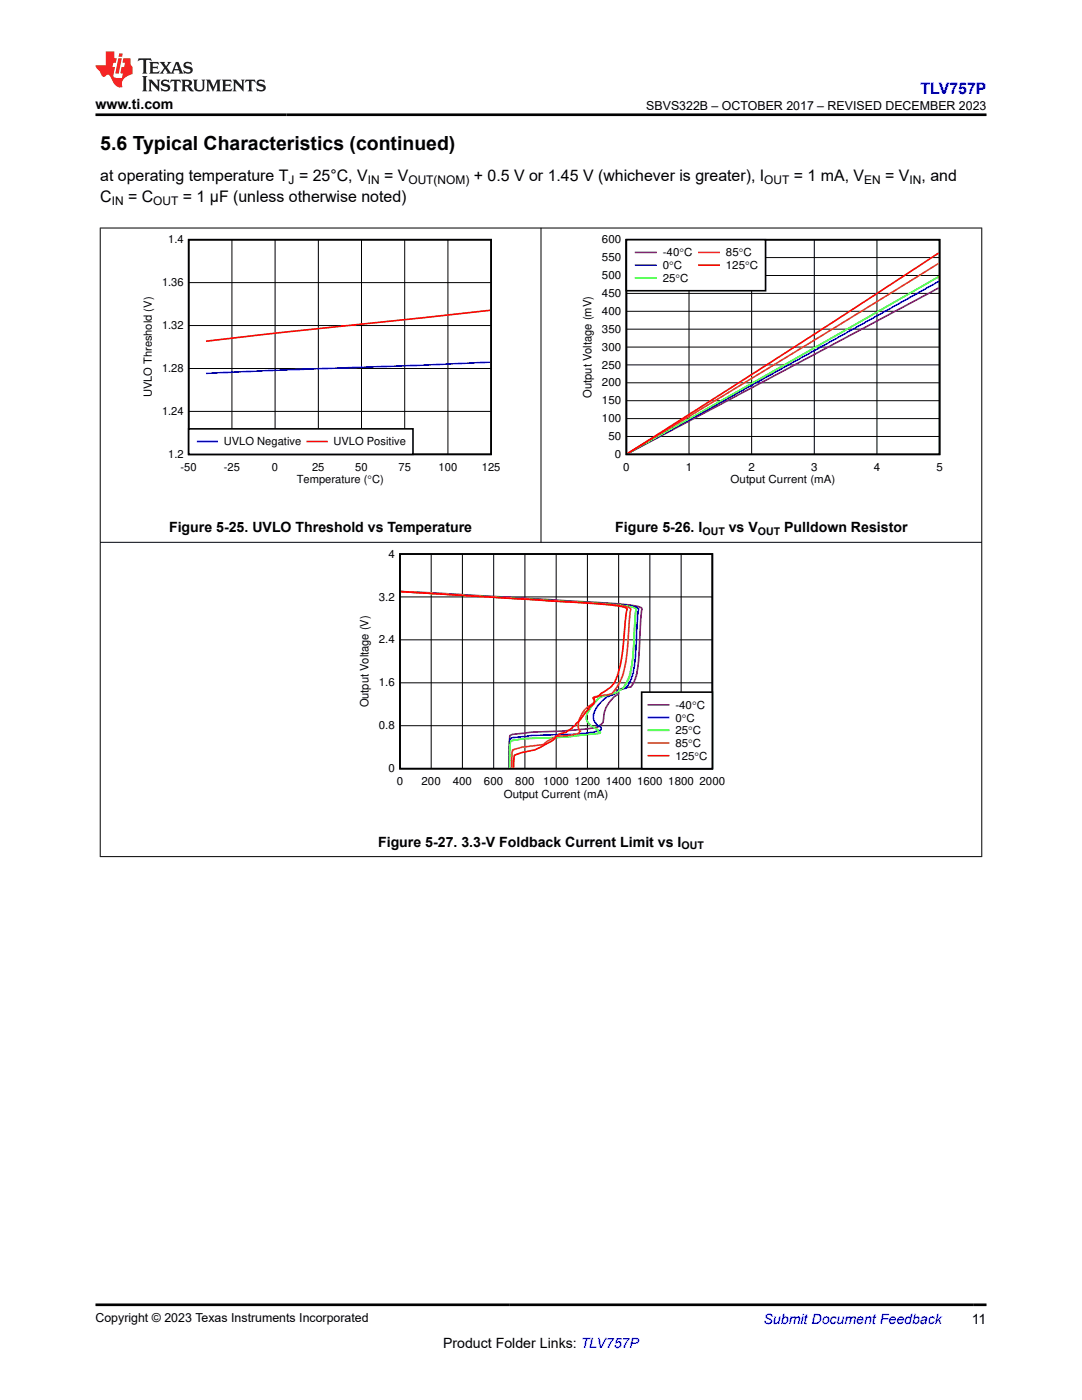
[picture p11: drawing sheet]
<svg xmlns="http://www.w3.org/2000/svg" width="216mm" height="279mm" viewBox="0 0 216 279" stroke-linecap="round" stroke-linejoin="round" font-family="sans-serif">
<defs><g id="words">
<text font-size="3.9" x="20" y="29.9">5.6 Typical Characteristics (continued)</text>
<text font-size="3.2" fill="#00f" x="183.7" y="18.7">TLV757P</text>
<g font-size="3.2">
<text x="20" y="40.3">C</text>
<text x="20" y="36.1">at operating temperature T = 25°C, V</text>
<text x="25.6" y="40.3">= C</text>
<text x="36.5" y="40.3">= 1 µF (unless otherwise noted)</text>
<text x="76.6" y="36.1">= V</text>
<text x="94.5" y="36.1">+ 0.5 V or 1.45 V (whichever is greater), I</text>
<text x="158.4" y="36.1">= 1 mA, V</text>
<text x="176.6" y="36.1">= V</text>
<text x="183.9" y="36.1">, and</text>
</g>
<g font-size="2.8">
<text x="19" y="21.8">www.ti.com</text>
<text x="33.7" y="106.2">Figure 5-25. UVLO Threshold vs Temperature</text>
<text x="122.8" y="106.2">Figure 5-26. I</text>
<text x="145.4" y="106.2">vs V</text>
<text x="156.5" y="106.2">Pulldown Resistor</text>
<text x="75.4" y="169">Figure 5-27. 3.3-V Foldback Current Limit vs I</text>
<text x="88.4" y="269">Product Folder Links: TLV757P</text>
<text x="193.9" y="264.2">11</text>
</g>
<text font-size="2.8" fill="#00f" x="152.4" y="264.2">Submit Document Feedback</text>
<g font-size="2.5">
<text x="129" y="21.9">SBVS322B – OCTOBER 2017 – REVISED DECEMBER 2023</text>
<text x="19" y="263.9">Copyright © 2023 Texas Instruments Incorporated</text>
</g>
<g font-size="2.4">
<text x="22.3" y="40.9">IN</text>
<text x="30.6" y="40.9">OUT</text>
<text x="57.6" y="36.7">J</text>
<text x="73.4" y="36.7">IN</text>
<text x="81.5" y="36.7">OUT(NOM)</text>
<text x="152.5" y="36.7">OUT</text>
<text x="172.5" y="36.7">EN</text>
<text x="181.5" y="36.7">IN</text>
</g>
<g font-size="2.3">
<text x="118" y="79.4" transform="rotate(-90 118 79.4)">Output Voltage (mV)</text>
<text x="73.5" y="141.2" transform="rotate(-90 73.5 141.2)">Output Voltage (V)</text>
</g>
<g font-size="2.2">
<text x="33.6" y="48.6">1.4</text>
<text x="120.1" y="52.1">550</text>
<text x="120.1" y="48.6">600</text>
<text x="132.2" y="51.2">-40qC</text>
<text x="132.2" y="53.7">0qC</text>
<text x="144.8" y="51.2">85qC</text>
<text x="144.8" y="53.7">125qC</text>
<text x="32.3" y="57.1">1.36</text>
<text x="120.1" y="59.3">450</text>
<text x="120.1" y="55.7">500</text>
<text x="132.2" y="56.2">25qC</text>
<text x="32.3" y="65.7">1.32</text>
<text x="120.1" y="62.9">400</text>
<text x="120.1" y="70">300</text>
<text x="120.1" y="66.4">350</text>
<text x="32.3" y="74.3">1.28</text>
<text x="120.1" y="77.1">200</text>
<text x="120.1" y="73.6">250</text>
<text x="30.3" y="79.3" transform="rotate(-90 30.3 79.3)">UVLO Threshold (V)</text>
<text x="32.3" y="82.8">1.24</text>
<text x="120.1" y="80.7">150</text>
<text x="44.6" y="88.9">UVLO Negative</text>
<text x="66.5" y="88.9">UVLO Positive</text>
<text x="120.1" y="84.3">100</text>
<text x="121.4" y="87.8">50</text>
<text x="33.6" y="91.4">1.2</text>
<text x="36" y="93.9">-50</text>
<text x="44.7" y="93.9">-25</text>
<text x="54.3" y="93.9">0</text>
<text x="62.3" y="93.9">25</text>
<text x="70.9" y="93.9">50</text>
<text x="79.5" y="93.9">75</text>
<text x="87.5" y="93.9">100</text>
<text x="96.1" y="93.9">125</text>
<text x="122.7" y="91.4">0</text>
<text x="124.3" y="93.9">0</text>
<text x="136.8" y="93.9">1</text>
<text x="149.3" y="93.9">2</text>
<text x="161.8" y="93.9">3</text>
<text x="174.3" y="93.9">4</text>
<text x="186.8" y="93.9">5</text>
<text x="59.2" y="96.5">Temperature (qC)</text>
<text x="145.8" y="96.5">Output Current (mA)</text>
<text x="77.5" y="111.3">4</text>
<text x="75.6" y="119.9">3.2</text>
<text x="75.6" y="128.4">2.4</text>
<text x="75.6" y="137">1.6</text>
<text x="134.8" y="141.5">-40qC</text>
<text x="134.8" y="144">0</text>
<text x="136" y="144">qC</text>
<text x="75.6" y="145.6">0.8</text>
<text x="134.8" y="146.5">25qC</text>
<text x="134.8" y="149.1">85qC</text>
<text x="77.5" y="154.1">0</text>
<text x="134.8" y="151.6">125qC</text>
<text x="79.2" y="156.7">0</text>
<text x="84.1" y="156.7">200</text>
<text x="90.3" y="156.7">400</text>
<text x="96.6" y="156.7">600</text>
<text x="100.5" y="159.2">Output Current (mA)</text>
<text x="102.8" y="156.7">800</text>
<text x="108.4" y="156.7">1000</text>
<text x="114.6" y="156.7">1200</text>
<text x="120.9" y="156.7">1400</text>
<text x="127.1" y="156.7">1600</text>
<text x="133.3" y="156.7">1800 2000</text>
</g>
<g font-size="2.1">
<text x="140.2" y="106.8">OUT</text>
<text x="151.2" y="106.8">OUT</text>
<text x="136" y="169.5">OUT</text>
</g>
</g></defs>
<path d="M37.6 47.8h60.4v42.9h-60.4z" fill="none" stroke="#000" stroke-width=".32"/>
<path d="M37.6 56.4h60.4M46.3 47.8v42.9M54.9 47.8v42.9M63.5 47.8v42.9M72.1 47.8v42.9M80.8 47.8v42.9M89.4 47.8v42.9M37.6 73.5h60.4M37.6 65h60.4M37.6 82.1h60.4" fill="none" stroke="#000" stroke-width=".2"/>
<path d="M97.8 72.3l-56.7 2.2" fill="none" stroke="#00f" stroke-width=".32"/>
<path d="M97.8 61.9l-42.9 4.6-13.8 1.6" fill="none" stroke="#f00" stroke-width=".32"/>
<path d="M37.6 85.6h44.8v5.1h-44.8z" fill-rule="evenodd" fill="#fff"/>
<path d="M37.6 85.6h44.8v5.1h-44.8z" fill="none" stroke="#000" stroke-width=".32"/>
<path d="M39.4 88.1h3.9" fill="none" stroke="#00f" stroke-width=".32"/>
<path d="M61.3 88.1h3.9" fill="none" stroke="#f00" stroke-width=".32"/>
<path d="M125 47.8h62.5v42.9h-62.5z" fill="none" stroke="#000" stroke-width=".33"/>
<g fill="none" stroke="#000" stroke-width=".2">
<path d="M125 58.6h62.5M125 55h62.5M125 51.4h62.5M137.5 47.8v42.9M150 47.8v42.9M162.5 47.8v42.9M175 47.8v42.9M125 80h62.5M125 76.4h62.5M125 72.8h62.5M125 69.3h62.5M125 65.7h62.5"/>
<path d="M125 62.1h62.5M125 87.1h62.5M125 83.5h62.5"/>
</g>
<path d="M187.3 57.5l-62 33" fill="none" stroke="#7f007f" stroke-width=".33"/>
<path d="M187.3 56.2l-62 34.3" fill="none" stroke="#00f" stroke-width=".33"/>
<path d="M187.3 55.2l-62.1 35.3" fill="none" stroke="#01ff00" stroke-width=".33"/>
<path d="M187.3 52.5l-27.3 16.9-34.8 21.1" fill="none" stroke="#ff6500" stroke-width=".33"/>
<path d="M187.3 50.5l-24.8 16.2-37.3 23.8" fill="none" stroke="#f00" stroke-width=".33"/>
<path d="M125 47.8h27.7v10.2h-27.7z" fill-rule="evenodd" fill="#fff"/>
<path d="M125 47.8h27.8v10.2h-27.8zM79.8 110.6h62.3v42.8h-62.3z" fill="none" stroke="#000" stroke-width=".33"/>
<path d="M126.8 50.4h4.1M80.1 118.1l33.5 1.8a105.9 105.9 0 0 1 13.7 1.1l.7 .3 .1 .2-.3 2.7-.4 8.1a11.1 11.1 0 0 1-1.4 4.8l-1.7 .2-1.5 .5 .5 .2 .2 .4a6.3 6.3 0 0 0-3.1 5.6l-.3 .4-.7 .6a38.9 38.9 0 0 1-7.3 .9l-6.1 .2-3.7 .5-.5 .2-.2 1.3v5.1" fill="none" stroke="#7f007f" stroke-width=".33"/>
<path d="M126.8 52.9h4.1M80 118.1l31.8 1.8a138.6 138.6 0 0 1 14.4 1.1l.9 .3 .4 .2-.3 1.4-.6 9.9a7.4 7.4 0 0 1-1.7 4.5l-1.5 .5a1.02 1.02 0 0 1-1.1 .8 5.5 5.5 0 0 0-3.9 4.7 2.47 2.47 0 0 0 1.4 1.7l.2 .5-.2 .2a14.7 14.7 0 0 1-5.7 .9l-8 .2-3.8 .4a1.09 1.09 0 0 0-.6 1.4l-.1 4.6" fill="none" stroke="#00f" stroke-width=".33"/>
<path d="M126.8 55.4h4.1M80 118.1l31.1 1.8a142.7 142.7 0 0 1 14.5 1.1l1 .3 .4 .2-.9 10.8a12.2 12.2 0 0 1-1.5 4.8l-.5 .5-.6 .2-.4 .4-1.5 .4a4.9 4.9 0 0 0-3.5 2.4l-.5 .6a2.05 2.05 0 0 0 .8 3.4l.9 .7v.2l.5 .2-.1 .2-2.1 .3a90.7 90.7 0 0 1-12.9 .8l-2.8 .4-.2 1.3v4.1" fill="none" stroke="#01ff00" stroke-width=".33"/>
<path d="M139.5 50.4h4M80 118.1l30.6 1.8a133.3 133.3 0 0 1 14.1 1.1l.9 .3 .3 .2-.2 1.4-.7 8.6a11.3 11.3 0 0 1-2.9 6.9l-3.4 .7-.4 .2 .1 .2a.62 .62 0 0 1 .2 .6 .62 .62 0 0 1-.5 .5 5.1 5.1 0 0 0-2.7 4.2l-.1 .2 .1 .5 .4 .4-.3 .4-1.9 .5-2.7 .2-1.6 .8-.8 .8-4.4 .5-1.8 .6-.2 3.5" fill="none" stroke="#ff6500" stroke-width=".33"/>
<path d="M139.5 52.9h4M80 118.1l29.9 1.8a149.9 149.9 0 0 1 14 1.1l1 .3 .3 .2-.3 1.4-.6 6.7-.4 2.4a10 10 0 0 1-2 5.1l-2 1.3a2.09 2.09 0 0 1-1.5 .9 1.08 1.08 0 0 1-.5 1.7l-.4 .2-.1 .4-1.7 2.2-.8 .6-.1 .4-.6 .2v.3l-1.2 .8-.8 .2a2.8 2.8 0 0 0-1.8 1.3l-.6 .5a13.2 13.2 0 0 1-5.7 2.1l-1.5 .5-.1 2.5" fill="none" stroke="#f00" stroke-width=".33"/>
<g fill="none" stroke="#000" stroke-width=".2">
<path d="M79.8 119.1h62.3M86 110.6v42.8M92.3 110.6v42.8M98.5 110.6v42.8M104.7 110.6v42.8M111 110.6v42.8M117.2 110.6v42.8M123.4 110.6v42.8M129.7 110.6v42.8M135.9 110.6v42.8M79.8 136.3h62.3M79.8 127.7h62.3"/>
<path d="M79.8 144.8h62.3"/>
</g>
<path d="M128 138.1h14.1v15.3h-14.1z" fill-rule="evenodd" fill="#fff"/>
<path d="M128 138.1h14.1v15.3h-14.1z" fill="none" stroke="#000" stroke-width=".33"/>
<path d="M129.4 140.7h4" fill="none" stroke="#7f007f" stroke-width=".33"/>
<path d="M129.4 143.2h4" fill="none" stroke="#00f" stroke-width=".33"/>
<path d="M129.4 145.7h4" fill="none" stroke="#01ff00" stroke-width=".33"/>
<path d="M129.4 148.3h4" fill="none" stroke="#ff6500" stroke-width=".33"/>
<path d="M129.4 150.8h4" fill="none" stroke="#f00" stroke-width=".33"/>
<path d="M19.9 45.5h176.1M20 45.4v125.6M107.9 45.4v62.9M195.9 45.4v125.6M19.9 108.2h176.1M19.9 171h176.1" fill="none" stroke="#000" stroke-width=".2"/>
<path d="M27.7 11.6l-.2 .6 .5-.2h.6v.1v2.2l-.2 .4h1l-.2-.4v-2.2v-.1h.5l.5 .2-.1-.6zM29.8 12.4l.2 .3v1.6l-.2 .4h1.9l.1-.6a1.08 1.08 0 0 1-1.3 .2v-.7h.6l.4 .2v-.7l-.4 .2h-.6v-.5l.2-.2a1 1 0 0 1 1 .3l-.1-.5zM31.8 12.4l1 1.1-1 1.2h.9l-.2-.2 .4-.8 .5 .8-.2 .2h1.6l-.2-.2 .1-.5h1l.1 .5-.1 .2h.9l-.2-.4-.8-1.9h-.5l-1 2.1-.8-1.1 .9-1h-.8l.2 .2-.5 .6-.3-.6 .1-.2zM35.2 12.8l.4 1h-.8zM36.8 12.5a.65 .65 0 0 0-.2 .7 .65 .65 0 0 0 .6 .5l.7 .1 .1 .3a.79 .79 0 0 1-.7 .4 .79 .79 0 0 1-.7-.5l.1 .7 .2-.1a.93 .93 0 0 0 1.1 0 .93 .93 0 0 0 .4-.9 1.46 1.46 0 0 0-1.2-.6l-.1-.3a1.09 1.09 0 0 1 1.2 .2l-.2-.6-.1 .1-.6-.2zM28.4 15.2l.2 .4v2.2l-.2 .4h1l-.2-.4v-2.2l.2-.4zM29.6 15.9l.2 .4v1.5l-.2 .4h.8l-.3-.4v-1.3l1.7 1.8v-2l.2-.4h-.8l.2 .2 .1 1.1-1.2-1.3zM32.3 16a.65 .65 0 0 0-.2 .8 .65 .65 0 0 0 .7 .4l.6 .2 .1 .2a.79 .79 0 0 1-.7 .4 .79 .79 0 0 1-.7-.5l.1 .7 .2-.1a.93 .93 0 0 0 1.1 .1 .93 .93 0 0 0 .4-1 1.46 1.46 0 0 0-1.2-.5l-.1-.4a1.09 1.09 0 0 1 1.2 .2l-.2-.6-.1 .1-.6-.1zM34.1 15.9l-.1 .6a.63 .63 0 0 1 .7-.3l.1 1.6-.3 .4h1l-.2-.4v-1.6a.66 .66 0 0 1 .8 .3l-.1-.6zM36.2 15.9l.2 .4v1.5l-.2 .4h.9l-.2-.2v-.7h.5l.1 .2a.79 .79 0 0 0 1.2 .6l-1-.9a.61 .61 0 0 0 .6-.6 .61 .61 0 0 0-.5-.7zM36.9 16.2h.2a.47 .47 0 0 1 .5 .1 .47 .47 0 0 1 .1 .5l-.2 .1-.6 .1zM38.5 15.9l.2 .2a2.27 2.27 0 0 0 .4 2 1.04 1.04 0 0 0 1.7-.7v-1.3l.2-.2h-.8l.2 .4v1.1a.6 .6 0 0 1-.6 .6 .6 .6 0 0 1-.6-.6v-1.1l.3-.4zM41.1 15.9l.2 .4v1.5l-.2 .4h.7l-.2-.4v-1.4l.9 1.9 .8-1.9v1.4l-.2 .4h1l-.3-.4v-1.5l.3-.4h-.8l-.7 1.5-.7-1.5zM44.3 15.9l.2 .4v1.5l-.2 .4h1.9l.1-.6a1.09 1.09 0 0 1-1.3 .2v-.7h.6l.4 .2v-.6l-.4 .2h-.6v-.6l.2-.1a1.01 1.01 0 0 1 1 .3l-.1-.6zM46.4 15.9l.3 .4v1.5l-.3 .4h.8l-.2-.4v-1.3l1.6 1.8v-2l.2-.4h-.7l.2 .2v1.1l-1.2-1.3zM49 15.9l-.1 .6a.63 .63 0 0 1 .8-.3v1.6l-.3 .4h1l-.2-.4v-1.6a.66 .66 0 0 1 .8 .3l-.1-.6zM51.4 16a.65 .65 0 0 0-.2 .8 .65 .65 0 0 0 .6 .4l.6 .2 .2 .2a.79 .79 0 0 1-.8 .4 .79 .79 0 0 1-.6-.5l.1 .7 .2-.1a.93 .93 0 0 0 1 .1 .93 .93 0 0 0 .5-1 1.46 1.46 0 0 0-1.3-.5l-.1-.4a1.09 1.09 0 0 1 1.3 .2l-.2-.6-.2 .1-.5-.1z" fill="#231f20"/>
<path d="M21.1 10.3v2.7h-2.1l.1 .4 .9 1a.95 .95 0 0 0 .9 .9 .59 .59 0 0 1 .6-.4 .59 .59 0 0 1 .5 .3l.4 .8a1.59 1.59 0 0 0 2.1 1.4 1.61 1.61 0 0 1 1-2.3l1-.3-.1-1.5a1.59 1.59 0 0 1-.4-1.7h-1.4l-.2 .9h.5l-.1 .9h-.5l-.2 .9v.3l.4 .1-.2 .9h-.6a.73 .73 0 0 1-1.1-.7l.3-1.5h-.5l.2-.9h.5l.2-.9h-.5v-1.3zM23.6 11.6l-.6 3.1h.7l.6-3.1zM23.8 10.7l-.1 .6h.7l.1-.6z" fill="#ed1c24"/>
<path d="M19 22.9h177.8M19 260.4h177.8" fill="none" stroke="#000" stroke-width=".53"/>
<use href="#words"/>
</svg>
